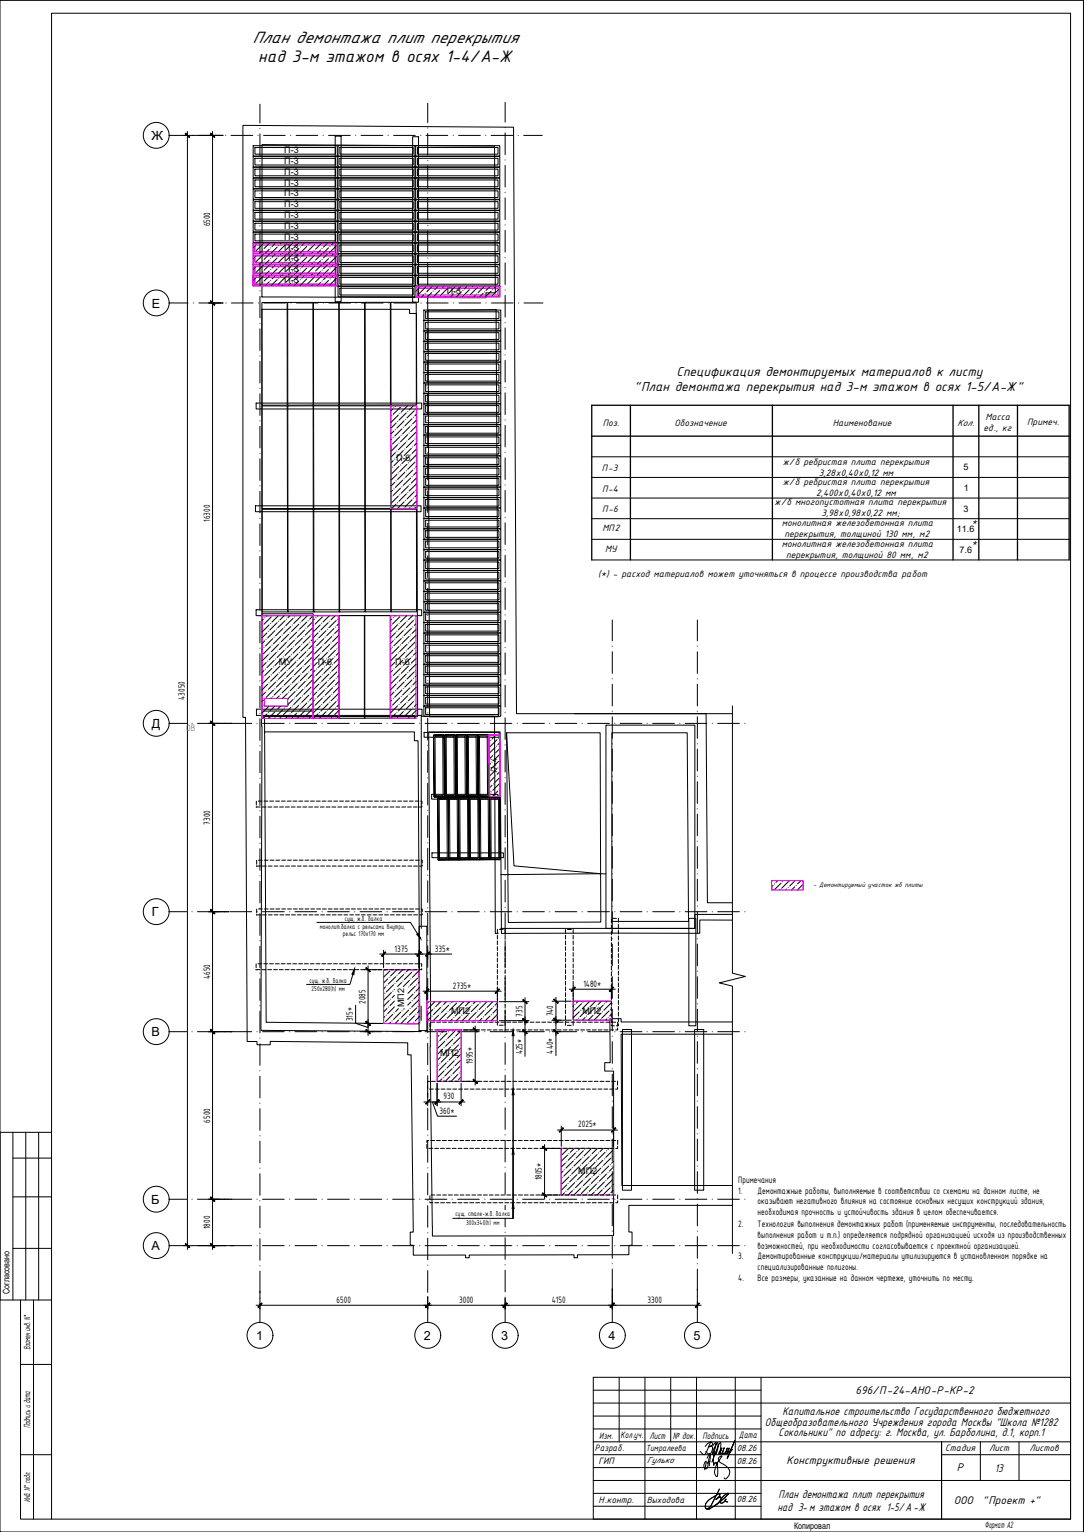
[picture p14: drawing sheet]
<svg xmlns="http://www.w3.org/2000/svg" width="420mm" height="594mm" viewBox="0 0 420 594" stroke-linecap="round" stroke-linejoin="round" font-family="sans-serif">
<defs><g id="words">
<g font-size="7">
<text x="97.8" y="16.7">План демонтажа плит перекрытия</text>
<text x="100.1" y="24.2">над 3-м этажом в осях 1-4/А-Ж</text>
</g>
<g font-size="5.4">
<text x="262.2" y="146">Спецификация демонтируемых материалов к листу</text>
<text x="245.8" y="151.8">&quot;План демонтажа перекрытия над 3-м этажом в осях 1-5/А-Ж&quot;</text>
</g>
<g font-size="4.9">
<text x="58.7" y="54.3">Ж</text>
<text x="58.8" y="119.3">Е</text>
<text x="58.8" y="282.3">Д</text>
<text x="58.8" y="355.3">Г</text>
<text x="58.7" y="401.8">В</text>
<text x="58.6" y="466.8">Б</text>
<text x="58.8" y="484.8">А</text>
<text x="99.3" y="519.6">1</text>
<text x="164.3" y="519.6">2</text>
<text x="194.3" y="519.6">3</text>
<text x="235.8" y="519.6">4</text>
<text x="268.8" y="519.6">5</text>
</g>
<g font-size="4.8">
<text x="303.3" y="548.8">Капитальное строительство Государственного бюджетного</text>
<text x="296.5" y="552.8">Общеобразовательного Учреждения города Москвы &quot;Школа №1282</text>
<text x="301.8" y="556.8">Сокольники&quot; по адресу: г. Москва, ул. Барболина, д.1, корп.1</text>
<text x="385.7" y="570.7">13</text>
<text x="301.8" y="580.9">План демонтажа плит перекрытия</text>
<text x="301.4" y="585.9">над 3-м этажом в осях 1-5/А -Ж</text>
</g>
<g font-size="4.7">
<text x="331.6" y="540.6">696/П-24-АНО-Р-КР-2</text>
<text x="304.8" y="567.7">Конструктивные решения</text>
<text x="370.9" y="570.6">Р</text>
<text x="369.7" y="583.1">ООО</text>
<text x="380.8" y="583.1">&quot;Проект +&quot;</text>
</g>
<text font-size="4" x="192.8" y="299.6" transform="rotate(-90 192.8 299.6)">П-4</text>
<g font-size="3.9">
<text x="81.4" y="87.8" transform="rotate(-90 81.4 87.8)">6500</text>
<text x="233.6" y="165.3">Поз.</text>
<text x="261.5" y="165.3">Обозначение</text>
<text x="322.8" y="165.3">Наименование</text>
<text x="371" y="165.2">Кол.</text>
<text x="381.3" y="167.1">ед., кг</text>
<text x="382" y="163">Масса</text>
<text x="398.2" y="164.9">Примеч.</text>
<text x="233.3" y="182.6">П-3</text>
<text x="303.4" y="180.2">ж/б ребристая плита перекрытия</text>
<text x="317.3" y="184.4">3,28х0,40х0,12 мм</text>
<text x="233.3" y="190.6">П-4</text>
<text x="303.4" y="188.2">ж/б ребристая плита перекрытия</text>
<text x="300.2" y="196">ж/б многопустотная плита перекрытия</text>
<text x="316.3" y="192.4">2,400х0,40х0,12 мм</text>
<text x="81.4" y="202.3" transform="rotate(-90 81.4 202.3)">16300</text>
<text x="233.3" y="198.6">П-6</text>
<text x="318.4" y="200.2">3,98х0,98х0,22 мм;</text>
<text x="376.7" y="203.7">*</text>
<text x="233.5" y="206.1">МП2</text>
<text x="303.1" y="204.1">монолитная железобетонная плита</text>
<text x="304.1" y="208.3">перекрытия, толщиной 130 мм, м2</text>
<text x="234.6" y="214.1">МУ</text>
<text x="303.1" y="212.1">монолитная железобетонная плита</text>
<text x="376.7" y="211.7">*</text>
<text x="304.8" y="216.3">перекрытия, толщиной 80 мм, м2</text>
<text x="231.8" y="223.6">(*) - расход материалов может уточняться в процессе производства работ</text>
<text x="71.7" y="271.4" transform="rotate(-90 71.7 271.4)">43050</text>
<text x="81.4" y="319.8" transform="rotate(-90 81.4 319.8)">7300</text>
<text x="153" y="369">1375</text>
<text x="168.6" y="369">335*</text>
<text x="81.4" y="379.7" transform="rotate(-90 81.4 379.7)">4650</text>
<text x="175.5" y="383.3">2735*</text>
<text x="226.1" y="382.6">1480*</text>
<text x="141.6" y="389.3" transform="rotate(-90 141.6 389.3)">2085</text>
<text x="202.5" y="394.2" transform="rotate(-90 202.5 394.2)">735</text>
<text x="214.5" y="394.1" transform="rotate(-90 214.5 394.1)">740</text>
<text x="136.8" y="396" transform="rotate(-90 136.8 396)">315*</text>
<text x="183.2" y="412.7" transform="rotate(-90 183.2 412.7)">1995*</text>
<text x="202.5" y="408.8" transform="rotate(-90 202.5 408.8)">425*</text>
<text x="214.5" y="408.6" transform="rotate(-90 214.5 408.6)">440*</text>
<text x="170.4" y="431.8">360*</text>
<text x="172" y="426.3">930</text>
<text x="81.4" y="435.3" transform="rotate(-90 81.4 435.3)">6500</text>
<text x="224.1" y="437.2">2025*</text>
<text x="210.1" y="457.7" transform="rotate(-90 210.1 457.7)">1805*</text>
<text x="286.2" y="458.7">Примечания</text>
<text x="286.2" y="462.9">1.</text>
<text x="293.7" y="462.9">Демонтажные работы, выполняемые в соответствии со схемами на данном листе, не</text>
<text x="293.7" y="467">оказывают негативного влияния на состояние основных несущих конструкций здания,</text>
<text x="293.7" y="471.2">необходимая прочность и устойчивость здания в целом обеспечивается.</text>
<text x="81.4" y="476.6" transform="rotate(-90 81.4 476.6)">1800</text>
<text x="286.2" y="475.6">2.</text>
<text x="293.7" y="475.6">Технология выполнения демонтажных работ (применяемые инструменты, последовательность</text>
<text x="293.7" y="480">выполнения работ и т.п.) определяется подрядной организацией исходя из производственных</text>
<text x="293.7" y="484.2">возможностей, при необходимости согласовывается с проектной организацией.</text>
<text x="286.2" y="488.4">3.</text>
<text x="293.7" y="488.4">Демонтированные конструкции/материалы утилизируются в установленном порядке на</text>
<text x="286.2" y="496.7">4.</text>
<text x="293.7" y="492.5">специализированные полигоны.</text>
<text x="293.7" y="496.7">Все размеры, указанные на данном чертеже, уточнить по месту.</text>
<text x="130.5" y="505.1">6500</text>
<text x="178" y="505.1">3000</text>
<text x="213.9" y="505.1">4150</text>
<text x="251" y="505.1">3300</text>
<text x="11.7" y="513.3" transform="rotate(-90 11.7 513.3)">. N°</text>
<text x="11.7" y="523.4" transform="rotate(-90 11.7 523.4)">Взамен инв</text>
<text x="11.7" y="553.7" transform="rotate(-90 11.7 553.7)">Подпись и дата</text>
<text x="232.2" y="557.8">Изм.</text>
<text x="240.5" y="557.5">Колуч.</text>
<text x="245.2" y="557.5">.</text>
<text x="251.7" y="557.8">Лист</text>
<text x="260.8" y="557.8">№ док.</text>
<text x="272.3" y="557.8">Подпись</text>
<text x="286.4" y="557.7">Дата</text>
<text x="230.6" y="562.6">Разраб.</text>
<text x="366.4" y="562.8">Стадия</text>
<text x="383.4" y="562.8">Лист</text>
<text x="399.1" y="562.8">Листов</text>
<text x="232" y="567.8">ГИП</text>
<text x="11.7" y="582.5" transform="rotate(-90 11.7 582.5)">Инв . N° подл .</text>
<text x="232" y="582.8">Н.контр.</text>
<text x="381.7" y="592.5">Формат А2</text>
</g>
<text font-size="3.9" fill="#f26722" x="72.2" y="283.5">ОВ</text>
<g font-size="3.7">
<text x="250.3" y="562.7">Тимралеева</text>
<text x="285.6" y="562.6">08.26</text>
<text x="250.7" y="567.4">Гулько</text>
<text x="285.6" y="567.6">08.26</text>
<text x="250.7" y="582.9">Выходова</text>
<text x="285.6" y="582.6">08.26</text>
</g>
<g font-size="3.5">
<text x="110.2" y="59.4">П-3</text>
<text x="110.2" y="63.6">П-3</text>
<text x="110.2" y="71.9">П-3</text>
<text x="110.2" y="67.7">П-3</text>
<text x="110.2" y="76.1">П-3</text>
<text x="110.2" y="80.4">П-3</text>
<text x="110.2" y="88.7">П-3</text>
<text x="110.2" y="84.6">П-3</text>
<text x="110.2" y="92.9">П-3</text>
<text x="110.2" y="101.4">П-3</text>
<text x="110.2" y="97.2">П-3</text>
<text x="110.2" y="105.6">П-3</text>
<text x="110.2" y="109.7">П-3</text>
<text x="173.2" y="113.9">П-3</text>
<text x="153.5" y="178.8">П-6</text>
<text x="373.4" y="182.4">5</text>
<text x="373.5" y="190.4">1</text>
<text x="373.4" y="198.4">3</text>
<text x="370.9" y="206.4">11.6</text>
<text x="371.9" y="214.4">7.6</text>
<text x="108.1" y="258">МУ</text>
<text x="123.2" y="258">П-6</text>
<text x="153.2" y="258">П-6</text>
<text x="156.7" y="390.5" transform="rotate(-90 156.7 390.5)">МП2</text>
<text x="174.8" y="393.1">МП2</text>
<text x="225.7" y="393.1">МП2</text>
<text x="170.6" y="409.5">МП2</text>
<text x="224.1" y="455.4">МП2</text>
<text x="3.7" y="501.9" transform="rotate(-90 3.7 501.9)">Согласовано</text>
<text x="307.8" y="592.9">Копировал</text>
</g>
<g font-size="2.9">
<text x="133.7" y="357">сущ. ж.б. балка</text>
<text x="124" y="360.3">монолит.балка с рельсами внутри,</text>
<text x="132.9" y="363.1">рельс 170х170 мм</text>
<text x="120" y="381">сущ. ж.б. балка</text>
<text x="120.8" y="384.4">250х280(h) мм</text>
<text x="176.6" y="471.7">сущ. стале-ж.б. балка</text>
<text x="180.6" y="475.1">300х340(h) мм</text>
</g>
<text font-size="2.7" x="315.1" y="344.1">- Демонтируемый участок жб плиты</text>
</g></defs>
<g fill="none" stroke="#f0f" stroke-width=".51">
<path d="M98.1 98.5h32.6v4h-32.6zM98.1 94.3h32.6v4h-32.6zM98.8 99.2h31.2v2.6h-31.2zM98.8 95h31.2v2.6h-31.2zM98.1 106.9h32.6v4h-32.6zM98.1 102.7h32.6v4h-32.6zM98.1 106.9v4M98.8 107.6h31.2v2.6h-31.2zM98.8 103.4h31.2v2.6h-31.2zM161.1 111.1h32.6v4h-32.6zM161.8 111.8h31.2v2.6h-31.2zM151.6 157.4l9.8-.1v39.8l-9.8 .1z"/>
<path d="M121.4 238.7h9.8v39.8h-9.7zM101.6 278.6v-39.9h19.8v39.8l-19.8 .1M102.5 270.8h9v3h-9zM151.4 278.5v-39.8h9.8v39.8h-9.8M189.6 284.9h4l.2 24h-4.1l-.1-24h4l.2 24h-4.1zM299 341.5h12.3v3.6h-12.1zM148.7 376h13.7l.1 20.9h-13.8zM165.4 388.4h27.4v7.4h-27.4zM169.4 399.4h9.3v19.9h-9.3zM222.2 388.3h14.8v7.3h-14.8zM217.6 445.3h20.2v18.1h-20.2z"/>
</g>
<g fill="none" stroke="#000" stroke-width=".39">
<path d="M98.1 56.5h32.6v4h-32.6zM98.8 57.2h31.2v2.6h-31.2zM131 56.5h29.8v4h-29.8zM131.7 57.2h28.4v2.6h-28.4zM161.1 56.5h32.6v4h-32.6zM161.8 57.2h31.2v2.6h-31.2zM98.1 77.5h32.6v4h-32.6zM98.1 73.3h32.6v4h-32.6zM98.1 69.1h32.6v4h-32.6zM98.1 64.9h32.6v4h-32.6zM98.1 60.7h32.6v4h-32.6zM98.8 78.2h31.2v2.6h-31.2z"/>
<path d="M98.8 74h31.2v2.6h-31.2zM98.8 69.8h31.2v2.6h-31.2zM98.8 65.6h31.2v2.6h-31.2zM98.8 61.4h31.2v2.6h-31.2zM131 77.5h29.8v4h-29.8zM131 73.3h29.8v4h-29.8zM131 69.1h29.8v4h-29.8zM131 64.9h29.8v4h-29.8zM131 60.7h29.8v4h-29.8zM131.7 78.2h28.4v2.6h-28.4zM131.7 74h28.4v2.6h-28.4zM131.7 69.8h28.4v2.6h-28.4z"/>
<path d="M131.7 65.6h28.4v2.6h-28.4zM131.7 61.4h28.4v2.6h-28.4zM161.1 77.5h32.6v4h-32.6zM161.1 73.3h32.6v4h-32.6zM161.1 69.1h32.6v4h-32.6zM161.1 64.9h32.6v4h-32.6zM161.1 60.7h32.6v4h-32.6zM161.8 78.2h31.2v2.6h-31.2zM161.8 74h31.2v2.6h-31.2zM161.8 69.8h31.2v2.6h-31.2zM161.8 65.6h31.2v2.6h-31.2zM161.8 61.4h31.2v2.6h-31.2z"/>
<path d="M98.1 90.1h32.6v4h-32.6zM98.1 85.9h32.6v4h-32.6zM98.1 81.7h32.6v4h-32.6zM98.8 90.8h31.2v2.6h-31.2zM98.8 86.6h31.2v2.6h-31.2zM98.8 82.4h31.2v2.6h-31.2zM131 98.5h29.8v4h-29.8zM131 94.3h29.8v4h-29.8zM131 90.1h29.8v4h-29.8zM131 85.9h29.8v4h-29.8zM131 81.7h29.8v4h-29.8zM131.7 99.2h28.4v2.6h-28.4z"/>
<path d="M131.7 95h28.4v2.6h-28.4zM131.7 90.8h28.4v2.6h-28.4zM131.7 86.6h28.4v2.6h-28.4zM131.7 82.4h28.4v2.6h-28.4zM161.1 98.5h32.6v4h-32.6zM161.1 94.3h32.6v4h-32.6zM161.1 90.1h32.6v4h-32.6zM161.1 85.9h32.6v4h-32.6zM161.1 81.7h32.6v4h-32.6zM161.8 99.2h31.2v2.6h-31.2zM161.8 95h31.2v2.6h-31.2zM161.8 90.8h31.2v2.6h-31.2z"/>
<path d="M161.8 86.6h31.2v2.6h-31.2zM161.8 82.4h31.2v2.6h-31.2zM101.5 117.3h9.8v39.8h-9.7zM111.5 117.3h9.8l.1 39.8h-9.9zM121.5 117.3h9.8l.1 39.8h-9.9zM131 111.1h29.8v4h-29.8zM131 106.9h29.8v4h-29.8zM131 102.7h29.8v4h-29.8zM131.5 117.3h9.8l.1 39.8h-9.8zM131.7 111.8h28.4v2.6h-28.4zM131.7 107.6h28.4v2.6h-28.4zM131.7 103.4h28.4v2.6h-28.4z"/>
<path d="M141.5 117.2h9.8v39.8l-9.7 .1zM151.5 117.2h9.8l.1 39.8h-9.8zM161.1 106.9h32.6v4h-32.6zM161.1 102.7h32.6v4h-32.6zM161.8 107.6h31.2v2.6h-31.2zM161.8 103.4h31.2v2.6h-31.2zM164.3 124.3h29.8v4h-29.8zM164.3 128.3h29.8v4h-29.8zM164.3 132.3h29.8v4.1h-29.8zM164.3 136.4h29.8v4h-29.8zM164.3 120.2h29.8v4h-29.8zM165 125h28.4v2.6h-28.4z"/>
<path d="M165 129h28.4v2.6h-28.4zM165 133.1h28.4v2.6h-28.4zM165 137.1h28.4v2.6h-28.4zM165 120.9h28.4v2.6h-28.4zM101.6 157.4h9.7l.1 39.8h-9.8zM111.5 157.4h9.9v39.8h-9.8zM121.5 157.4h9.9v39.8h-9.8zM131.6 157.4h9.8v39.8h-9.8zM141.6 157.4h9.7l.1 39.8h-9.8zM164.3 140.4h29.8v4.1h-29.8zM164.3 144.5h29.8v4h-29.8zM164.3 148.5h29.8v4h-29.8z"/>
<path d="M164.3 152.5h29.8v4.1h-29.8zM164.3 156.6h29.8v4h-29.8zM165 141.2h28.4v2.5h-28.4zM165 145.2h28.4v2.6h-28.4zM165 149.2h28.4v2.6h-28.4zM165 153.3h28.4v2.5h-28.4zM165 157.3h28.4v2.6h-28.4zM164.3 160.6h29.8v4h-29.8zM164.3 164.7h29.8v4h-29.8zM164.3 168.7h29.8v4h-29.8zM164.3 172.8h29.8v4h-29.8zM164.3 176.8h29.8v4h-29.8z"/>
<path d="M165 161.3h28.4v2.6h-28.4zM165 165.4h28.4v2.6h-28.4zM165 169.4h28.4v2.6h-28.4zM165 173.5h28.4v2.6h-28.4zM165 177.5h28.4v2.6h-28.4zM101.6 197.5h9.8l.1 39.8h-9.9zM111.6 197.5h9.8l.1 39.8h-9.9zM121.6 197.5h9.8v39.8h-9.7zM131.6 197.5h9.8l.1 39.8h-9.8zM141.6 197.5h9.8l.1 39.8h-9.9zM151.6 197.5h9.8l.1 39.8h-9.9zM164.3 180.8h29.8v4h-29.8z"/>
<path d="M164.3 184.9h29.8v4h-29.8zM164.3 188.9h29.8v4h-29.8zM164.3 193h29.8v3.9h-29.8zM164.3 197h29.8v4h-29.8zM165 181.5h28.4v2.6h-28.4zM165 185.6h28.4v2.6h-28.4zM165 189.6h28.4v2.6h-28.4zM165 193.6h28.4v2.7h-28.4zM165 197.7h28.4v2.6h-28.4zM164.3 201.1h29.8v3.9h-29.8zM164.3 205.1h29.8v4h-29.8zM164.3 209.1h29.8v4h-29.8z"/>
<path d="M164.3 213.2h29.8v3.9h-29.8zM164.3 217.2h29.8v4h-29.8zM165 201.7h28.4v2.7h-28.4zM165 205.8h28.4v2.6h-28.4zM165 209.8h28.4v2.6h-28.4zM165 213.9h28.4v2.6h-28.4zM165 217.9h28.4v2.6h-28.4zM164.3 221.2h29.8v4h-29.8zM164.3 225.3h29.8v4h-29.8zM164.3 229.3h29.8v4h-29.8zM164.3 233.4h29.8v4h-29.8zM164.3 237.4h29.8v4h-29.8z"/>
<path d="M165 221.9h28.4v2.7h-28.4zM165 226h28.4v2.6h-28.4zM165 230h28.4v2.6h-28.4zM165 234.1h28.4v2.6h-28.4zM165 238.1h28.4v2.6h-28.4zM164.3 241.4h29.8v4.1h-29.8zM164.3 245.5h29.8v4h-29.8zM164.3 249.5h29.8v4h-29.8zM164.3 253.5h29.8v4.1h-29.8zM164.3 257.6h29.8v4h-29.8zM165 242.2h28.4v2.5h-28.4zM165 246.2h28.4v2.6h-28.4z"/>
<path d="M165 250.2h28.4v2.6h-28.4zM165 254.3h28.4v2.6h-28.4zM165 258.3h28.4v2.6h-28.4zM164.3 261.6h29.8v4.1h-29.8zM164.3 265.7h29.8v4h-29.8zM164.3 269.7h29.8v4h-29.8zM164.3 273.8h29.8v4h-29.8zM165 262.4h28.4v2.5h-28.4zM165 266.4h28.4v2.6h-28.4zM165 270.4h28.4v2.6h-28.4zM165 274.5h28.4v2.6h-28.4zM168.1 285h4l.2 24h-4l-.2-24h4l.2 24h-4z"/>
<path d="M172.4 285h4l.2 24h-4l-.2-24h4l.2 24h-4zM172.9 285.5h3l.2 23h-3zM176.7 285h4l.1 24h-3.9l-.2-24h4l.1 24h-3.9zM177.2 285.5h3l.1 23h-3zM181 285h4l.2 24h-4.1l-.1-24h4l.2 24h-4.1zM181.5 285.5h3l.2 23h-3zM185.3 285l4-.1 .1 24-3.9 .1-.2-24 4-.1 .1 24-3.9 .1zM185.8 285.5l3-.1 .2 23-3 .1zM99.4 312.9h1.5M99.4 310.7v1.5M100.1 310.7h1.5M101.6 312.9h1.5"/>
<path d="M102.3 310.7h1.5M103.9 312.9h1.5M104.6 310.7h1.5M106.1 312.9h1.6M106.8 310.7h1.5M108.4 312.9h1.5M109.1 310.7h1.5M110.6 312.9h1.5M111.3 310.7h1.6M112.9 312.9h1.5M113.6 310.7h1.5M115.1 312.9h1.5"/>
<path d="M115.9 310.7h1.4M117.4 312.9h1.5M118.1 310.7h1.5M119.6 312.9h1.6M120.4 310.7h1.5M121.9 312.9h1.5M122.6 310.7h1.5M124.2 312.9h1.4M124.9 310.7h1.5M126.4 312.9h1.5M127.1 310.7h1.5M128.7 312.9h1.5"/>
<path d="M129.4 310.7h1.5M130.9 312.9h1.5M131.6 310.7h1.5M133.2 312.9h1.5M133.9 310.7h1.5M135.4 312.9h1.5M136.1 310.7h1.5M137.7 312.9h1.5M138.4 310.7h1.5M139.9 312.9h1.5M140.6 310.7h1.6M142.2 312.9h1.5"/>
<path d="M142.9 310.7h1.5M144.4 312.9h1.5M145.2 310.7h1.4M146.7 312.9h1.5M147.4 310.7h1.5M148.9 312.9h1.6M149.6 310.7h1.6M151.2 312.9h1.5M151.9 310.7h1.5M153.5 312.9h1.4M154.2 310.7h1.5M155.7 312.9h1.5"/>
<path d="M156.4 310.7h1.5M157.9 312.9h1.6M158.7 310.7h1.4M160.2 312.9h1.5M160.9 310.7h1.5M163.2 310.7h.3v1.1M163.5 312.5v.4h-1M169.7 309.5l4-.1 .2 24-4.1 .1-.1-24 4-.1 .2 24-4.1 .1zM170.2 310l3-.1 .2 23.1h-3.1zM173.7 309.4h4l.1 24h-3.9l-.2-24h4l.1 24h-3.9zM174.2 309.9h3l.1 23h-2.9zM177.7 309.4h4l.2 24h-4.1l-.1-24h4l.2 24h-4.1z"/>
<path d="M178.2 309.9h3l.2 23h-3zM181.7 309.4h4l.1 24h-3.9l-.2-24h4l.1 24h-3.9zM182.2 309.9h3l.1 23h-2.9zM185.7 309.4l4-.1 .2 24-4.1 .1-.1-24 4-.1 .2 24-4.1 .1zM186.2 309.9h3l.2 23h-3zM189.7 309.3h4l.1 24h-3.9l-.2-24h4l.1 24h-3.9zM190.2 309.9h3.1v22.9h-2.9zM99.5 335.8h1.5M99.5 333.6v1.5M100.2 333.6h1.5M101.7 335.8h1.6M102.4 333.6h1.5"/>
<path d="M104 335.8h1.5M104.7 333.6h1.5M106.3 335.8h1.4M106.9 333.6h1.6M108.5 335.8h1.5M109.2 333.6h1.5M110.7 335.8h1.6M111.5 333.6h1.4M113 335.8h1.5M113.7 333.6h1.5M115.3 335.8h1.5M116 333.6h1.5"/>
<path d="M117.5 335.8h1.5M118.2 333.6h1.5M119.8 335.8h1.5M120.5 333.6h1.5M122 335.8h1.5M122.7 333.6h1.5M124.3 335.8h1.5M125 333.6h1.5M126.5 335.8h1.5M127.3 333.6h1.4M128.8 335.8h1.5M129.5 333.6h1.5"/>
<path d="M131 335.8h1.5M131.7 333.6h1.5M133.3 335.8h1.5M134 333.6h1.5M135.6 335.8h1.4M136.2 333.6h1.6M137.8 335.8h1.5M138.5 333.6h1.5M140 335.8h1.6M140.8 333.6h1.4M142.3 335.8h1.5M143 333.6h1.5"/>
<path d="M144.6 335.8h1.4M145.2 333.6h1.6M146.8 335.8h1.5M147.5 333.6h1.5M149.1 335.8h1.5M149.8 333.6h1.5M151.3 335.8h1.5M152 333.6h1.5M153.6 335.8h1.5M154.3 333.6h1.5M155.8 335.8h1.5M156.5 333.6h1.5"/>
<path d="M158.1 335.8h1.5M158.8 333.6h1.5M160.3 335.8h1.5M161 333.6h1.5M163.3 333.6h.4v1.1M163.7 335.4v.4h-1.1M99.5 352.5v1.5M99.5 354.8h1.5M100.2 352.5h1.5M101.7 354.8h1.6M102.4 352.5h1.5M104 354.8h1.5"/>
<path d="M104.7 352.5h1.5M106.3 354.8h1.4M106.9 352.5h1.6M108.5 354.8h1.5M109.2 352.5h1.5M110.7 354.8h1.6M111.5 352.5h1.4M113 354.8h1.5M113.7 352.5h1.5M115.3 354.8h1.5M116 352.5h1.5M117.5 354.8h1.5"/>
<path d="M118.2 352.5h1.5M119.8 354.8h1.5M120.5 352.5h1.5M122 354.8h1.5M122.7 352.5h1.5M124.3 354.8h1.5M125 352.5h1.5M126.5 354.8h1.5M127.3 352.5h1.4M128.8 354.8h1.5M129.5 352.5h1.5M131 354.8h1.5"/>
<path d="M131.7 352.5h1.5M133.3 354.8h1.5M134 352.5h1.5M135.6 354.8h1.4M136.2 352.5h1.6M137.8 354.8h1.5M138.5 352.5h1.5M140 354.8h1.6M140.8 352.5h1.4M142.3 354.8h1.5M143 352.5h1.5M144.6 354.8h1.4"/>
<path d="M145.2 352.5h1.6M146.8 354.8h1.5M147.5 352.5h1.5M149.1 354.8h1.5M149.8 352.5h1.5M151.3 354.8h1.5M152 352.5h1.5M153.6 354.8h1.5M154.3 352.5h1.5M155.8 354.8h1.5M156.5 352.5h1.5M158.1 354.8h1.5"/>
<path d="M158.8 352.5h1.5M160.3 354.8h1.5M161 352.5h1.5M163.3 352.5h.4v1.1M163.7 354.3v.5h-1.1M237 356.5v1.4M237 358.7v1.5M237.4 356.1h1.5M239.7 356.1v1.5M239.7 358.4v1.5M99.3 376h1.5M99.3 373.8v1.5"/>
<path d="M100 373.7h1.5M101.5 376h1.5M102.2 373.7h1.5M103.8 376h1.5M104.5 373.7h1.5M106 376h1.5M106.7 373.7h1.5M108.3 376h1.5M109 373.7h1.5M110.5 376h1.6M111.3 373.7h1.4M112.8 376h1.5"/>
<path d="M113.5 373.7h1.5M115 376h1.5M115.7 373.7h1.6M117.3 376h1.5M118 373.7h1.5M119.5 376h1.5M120.3 373.7h1.5M121.8 376h1.5M122.5 373.7h1.5M124 376h1.6M124.8 373.7h1.5M126.3 376h1.5"/>
<path d="M127 373.7h1.5M128.6 376h1.4M129.3 373.7h1.5M130.8 376h1.5M131.5 373.7h1.5M133.1 376h1.5M133.8 373.7h1.5M135.3 376h1.5M136 373.7h1.5M137.6 376h1.5M138.3 373.7h1.5M139.8 376h1.6"/>
<path d="M140.5 373.7h1.5M142.1 376h1.5M142.8 373.7h1.5M144.4 376h1.4M145 373.7h1.6M146.6 376h1.5M147.3 373.7h1.5M148.8 376h1.5M149.6 373.7h1.4M151.1 376h1.5M151.8 373.7h1.5M153.3 376h1.6"/>
<path d="M154.1 373.7h1.5M155.6 376h1.5M156.3 373.7h1.5M157.9 376h1.4M158.6 373.7h1.5M160.1 376h1.5M160.8 373.7h1.5M163.1 373.7h.3v1.1M163.4 375.6v.4h-1.1M192.8 362.6v1.5M192.8 364.8v1.5M192.8 367.1v1.5"/>
<path d="M192.8 369.3v1.5M192.8 371.5v1.5M192.8 373.8v1.5M192.8 376v1.5M192.8 378.2v1.5M192.8 360.4v1.5M193.5 360.4h1.5M195.8 360.4v1.5M195.8 362.6v1.5M195.8 364.9v1.5M195.8 367.1v1.5M195.8 369.3v1.5"/>
<path d="M195.8 371.6v1.5M195.8 373.8v1.5M195.8 376v1.5M195.8 378.3v1.4M219.2 360.4v1.5M219.2 362.6v1.5M219.2 364.9v1.5M219.2 367.1v1.5M219.2 369.3v1.5M219.2 371.6v1.5M219.2 373.8v1.5M219.2 376v1.5"/>
<path d="M219.2 378.3v1.4M220 360.4h1.4M222.2 360.4v1.5M222.2 362.7v1.5M222.2 364.9v1.5M222.2 367.1v1.5M222.2 369.4v1.5M222.2 371.6v1.5M222.2 373.8v1.5M222.2 376.1v1.4M222.2 378.3v1.5M237 361v1.5"/>
<path d="M237 363.3v1.5M237 365.5v1.5M237 367.8v1.5M237 370.1v1.5M237 372.4v1.5M237 374.6v1.5M237 376.9v1.5M237 379.2v1.5M239.7 360.7v1.5M239.7 362.9v1.6M239.7 365.2v1.5M239.7 367.5v1.5"/>
<path d="M239.7 369.8v1.5M239.7 372v1.6M239.7 374.3v1.5M239.7 376.6v1.5M239.7 378.9v1.5M166.6 399v.4h1.2M166.6 396.7v1.5M167 396.4h1.5M168.5 399.4h1.6M169.3 396.4h1.5M170.8 399.4h1.5M171.6 396.4h1.5"/>
<path d="M173.1 399.4h1.4M173.8 396.4h1.5M175.3 399.4h1.5M176.1 396.4h1.5M177.6 399.4h1.5M178.4 396.4h1.4M179.8 399.4h1.6M180.6 396.4h1.5M182.1 399.4h1.5M182.9 396.4h1.5M184.4 399.4h1.5M185.1 396.4h1.5"/>
<path d="M186.6 399.4h1.5M187.4 396.4h1.5M188.9 399.4h1.5M189.7 396.4h1.4M191.1 399.4h1.6M191.9 396.4h1.5M192.8 380.5v1.4M192.8 382.7v1.5M192.8 385v1.4M192.8 387.2v1.4M192.8 389.4v1.5M192.8 391.6v1.5"/>
<path d="M192.8 393.8v1.6M192.8 396.1v1.5M193.4 399.4h1.5M193.5 397.6h1.5M194.2 396.4h1.5M195.7 399.4h1.5M195.8 396.1l-.1 1.5M195.8 380.5v1.5M195.8 382.7v1.5M195.8 385v1.4M195.8 387.2v1.5M195.8 389.4v1.5"/>
<path d="M195.8 391.6v1.5M195.8 393.9v1.5M196.4 396.4h1.6M197.9 399.4h1.5M198.7 396.4h1.5M200.2 399.4h1.5M201 396.4h1.5M202.4 399.4h1.6M203.2 396.4h1.5M204.7 399.4h1.5M205.5 396.4h1.5M207 399.4h1.5"/>
<path d="M207.7 396.4h1.6M209.2 399.4h1.5M210 396.4h1.5M211.5 399.4h1.5M212.3 396.4h1.5M213.7 399.4h1.6M214.5 396.4h1.5M216 399.4h1.5M216.8 396.4h1.5M218.3 399.4h1.5M219 396.4h1.6M219.2 380.5v1.5"/>
<path d="M219.2 382.7v1.5M219.2 385v1.4M219.2 387.2v1.5M219.2 389.4v1.5M219.2 391.6v1.5M219.2 393.9v1.5M219.2 396.1v1.5M219.9 397.6h1.5M220.6 399.4h1.4M221.3 396.4h1.5M222.2 380.5v1.5M222.2 382.7v1.5"/>
<path d="M222.2 385v1.5M222.2 387.2v1.5M222.2 389.4v1.5M222.2 391.7v1.5M222.2 393.9v1.5M222.2 396.1v1.5M222.8 399.4h1.5M223.6 396.4h1.5M225 399.4h1.6M225.8 396.4h1.5M227.3 399.4h1.5M228.1 396.4h1.5"/>
<path d="M229.6 399.4h1.5M230.3 396.4h1.6M231.9 399.4h1.4M232.6 396.4h1.5M234.1 399.4h1.5M234.9 396.4h1.5M236.3 399.4h1.6M237 397.4v.4h1.1M237 381.5v1.5M237 383.7v1.5M237 386v1.5M237 388.3v1.5"/>
<path d="M237 390.5v1.6M237 392.8v1.5M237 395.1v1.5M237.2 396.4h1.4M239.4 398.6v.8h-.8M239.4 396.4v1.5M239.7 397.1v.7h-.8M239.7 381.1v1.5M239.7 383.4v1.5M239.7 385.7v1.5M239.7 388v1.5M239.7 390.2v1.5"/>
<path d="M239.7 392.5v1.5M239.7 394.8v1.5M166.5 419.3h-.8v.7M167.2 419.3h1.5M169.5 419.3h1.5M171.7 419.3h1.5M174 419.3h1.5M176.2 419.3h1.6M178.5 419.3h1.5M180.8 419.3h1.4M183 419.3h1.5M185.3 419.3h1.5"/>
<path d="M187.5 419.3h1.5M189.8 419.3h1.5M192 419.3h1.5M194.3 419.3h1.5M196.5 419.3h1.5M198.8 419.3h1.5M201 419.3h1.5M203.3 419.3h1.5M205.5 419.3h1.6M207.8 419.3h1.5M210.1 419.3h1.4M212.3 419.3h1.5"/>
<path d="M214.5 419.3h1.6M216.8 419.3h1.5M219.1 419.3h1.5M221.3 419.3h1.5M223.6 419.3h1.5M225.8 419.3h1.5M228.1 419.3h1.5M230.3 419.3h1.5M232.6 419.3h1.5M234.8 419.3h1.5M237.1 419.3h1.5M239.4 419.3v1.5"/>
<path d="M165.7 420.8v1.5M166.5 422.3h1.5M168.7 422.3h1.5M171 422.3h1.5M173.2 422.3h1.6M175.5 422.3h1.5M177.8 422.3h1.4M180 422.3h1.5M182.2 422.3h1.6M184.5 422.3h1.5M186.8 422.3h1.5M189 422.3h1.5"/>
<path d="M191.3 422.3h1.5M193.5 422.3h1.5M195.8 422.3h1.5M198 422.3h1.5M200.3 422.3h1.5M202.5 422.3h1.5M204.8 422.3h1.5M207.1 422.3h1.4M209.3 422.3h1.5M211.5 422.3h1.6M213.8 422.3h1.5M216.1 422.3h1.5"/>
<path d="M218.3 422.3h1.5M220.6 422.3h1.5M222.8 422.3h1.5M225.1 422.3h1.5M227.3 422.3h1.5M229.6 422.3h1.5M231.8 422.3h1.5M234.1 422.3h1.5M236.3 422.3h1.5M239.4 421.6v.7h-.8M165.4 443.8v1.5M166.2 442.3h-.8v.7"/>
<path d="M166.2 445.3h1.5M166.9 442.3h1.5M168.5 445.3h1.5M169.2 442.3h1.5M170.7 445.3h1.6M171.4 442.3h1.6M173 445.3h1.5M173.7 442.3h1.5M175.3 445.3h1.5M176 442.3h1.5M177.5 445.3h1.5M178.3 442.3h1.4"/>
<path d="M179.8 445.3h1.5M180.5 442.3h1.5M182.1 445.3h1.5M182.8 442.3h1.5M184.3 445.3h1.5M185 442.3h1.6M186.6 445.3h1.5M187.3 442.3h1.5M188.8 445.3h1.6M189.6 442.3h1.5M191.1 445.3h1.5M191.9 442.3h1.4"/>
<path d="M193.4 445.3h1.5M194.1 442.3h1.5M195.7 445.3h1.4M196.4 442.3h1.5M197.9 445.3h1.5M198.6 442.3h1.6M200.2 445.3h1.5M200.9 442.3h1.5M202.4 445.3h1.6M203.2 442.3h1.5M204.7 445.3h1.5M205.4 442.3h1.5"/>
<path d="M207 445.3h1.5M207.7 442.3h1.5M209.3 445.3h1.4M210 442.3h1.5M211.5 445.3h1.5M212.2 442.3h1.5M213.8 445.3h1.5M214.5 442.3h1.5M216 445.3h1.6M216.7 442.3h1.6M218.3 445.3h1.5M219 442.3h1.5"/>
<path d="M220.6 445.3h1.5M221.3 442.3h1.5M222.8 445.3h1.5M223.6 442.3h1.4M225.1 445.3h1.5M225.8 442.3h1.5M227.3 445.3h1.6M228.1 442.3h1.5M229.6 445.3l1.5 .1M230.3 442.3h1.6M231.9 445.4h1.5M232.6 442.3h1.5"/>
<path d="M234.1 445.4h1.6M234.9 442.3h1.5M236.4 445.4h1.5M237.1 442.3h1.5M239.4 444.6v.8h-.7M239.4 442.3v1.5M166.6 466v.4h1.2M166.6 463.7v1.6M167 463.4h1.5M168.5 466.4h1.6M169.3 463.4h1.5M170.8 466.4h1.5"/>
<path d="M171.6 463.4h1.5M173.1 466.4h1.4M173.8 463.4h1.5M175.3 466.4h1.5M176.1 463.4h1.5M177.6 466.4h1.5M178.4 463.4h1.4M179.8 466.4h1.6M180.6 463.4h1.5M182.1 466.4h1.5M182.9 463.4h1.5M184.4 466.4h1.5"/>
<path d="M185.1 463.4h1.5M186.6 466.4h1.5M187.4 463.4h1.5M188.9 466.4h1.5M189.7 463.4h1.4M191.1 466.4h1.6M191.9 463.4h1.5M193.4 466.4h1.5M194.2 463.4h1.5M195.7 466.4h1.5M196.4 463.4h1.6M197.9 466.4h1.5"/>
<path d="M198.7 463.4h1.5M200.2 466.4h1.5M201 463.4h1.5M202.4 466.4h1.6M203.2 463.4h1.5M204.7 466.4h1.5M205.5 463.4h1.5M207 466.4h1.5M207.7 463.4h1.6M209.2 466.4h1.5M210 463.4h1.5M211.5 466.4h1.5"/>
<path d="M212.3 463.4h1.5M213.7 466.4h1.6M214.5 463.4h1.5M216 466.4h1.5M216.8 463.4h1.5M218.3 466.4h1.5M219 463.4h1.6M220.6 466.4h1.4M221.3 463.4h1.5M222.8 466.4h1.5M223.6 463.4h1.5M225 466.4h1.6"/>
<path d="M225.8 463.4h1.5M227.3 466.4h1.5M228.1 463.4h1.5M229.6 466.4h1.5M230.3 463.4h1.6M231.9 466.4h1.4M232.6 463.4h1.5M234.1 466.4h1.5M234.9 463.4h1.5M236.3 466.4h1.6M237.2 463.4h1.4M239.4 465.6v.8h-.8"/>
<path d="M239.4 463.4v1.5"/>
</g>
<g fill="none" stroke="#000" stroke-width=".39">
<path d="M101.6 56.1l90.1 .6 .3 56.9h-3.7v1.9l-86.8-.3zM129.9 52.8h2.3v64.2h-2.3zM159.9 53h2.3v64.2h-2.3zM101.5 119.9l-.1 157.9h60.5l-.5-156.2h-2.7v-1.7h-57.2M165.9 120.2l26.4-.1 .9 157.9h-26.7zM99.3 156.3h64.1v2.3h-64.1zM99 196.1h64.2v2.3h-64.2zM99.3 236.4h64.1v2.3h-64.1zM99.4 275h64.2v2.4h-64.2zM102.5 277.8l.7 118.6 59.4 .6-.5-109.8h-1.5v-3.4h-58M222.7 276.7h61.2M164.4 284h29.1v1.9h-29.1z"/>
<path d="M168.6 285.6l3-.1 .1 23h-3zM196.3 284.2l.7 73.5 35.9-.1-.1-18.8-38.7 .3M196.3 284.2l2.9 51.6 35.7 3.1M196.3 284.2h36.3l.2 54.6M234.9 281.2h34.4v78.8h-34.4zM237.2 284.2h29.2l.5 73.1h-29.7zM167.3 308h25.7v1.9h-25.7zM167.4 330.7h27.7v1.9h-27.7zM162.4 359.2h3v40.4h-3zM267 356.1h2.7v41.7h-2.7zM283.9 356.8h-12.7v5.1l-76.8 .1-.6-78.2h-27.6l.7 110.2-.2 11.9 .9 73.4 70.2-.2v-63.8h-3.4v-3.2h2.1l-.1-17.1h4.3v1.3h43.2M283.9 354.6h-14.6v5.4h-75.2"/>
<path d="M283.9 350.1h-9.7l-.5-73.4h-73.5l-1.1-227.4-105-.7v229.6h1.1l.6 125.7h3.8v1.2h5.1v-1.3l53.3 .6v4.6h1.3l.9 68.8h-1.2v5.1h1.2v3.8h20.3v1h1.4v-1l40.6-.1v1.1h1.3v-1.1h20v-3.7h1.2v-5.2h-1.2v-10.3h40.1M163.3 360v-82.2h28.4l.3 84.2h1.1M241.3 399.2h3.5v62.3h-3.5zM269.2 399.2h3.6v62.3h-3.6zM283.9 401h-43.2l.3 58.7h42.9"/>
</g>
<!-- layer: 0 -->
<path d="M121.4 238.7h9.8v39.8h-9.8zM101.6 275.7h19.8v-37.7h-19.8l-.2 43.7M131.4 278.5v-39.8h9.8v39.8h-9.8M141.4 278.5v-39.8h9.9v39.8h-9.9M101.6 281.7l-.5 117.9 62.2 .4" fill="none" stroke="#000" stroke-width=".39"/>
<!-- layer: A-HATCH-WALL -->
<g fill="none" stroke="#000" stroke-width=".39">
<path d="M99 95.3l-.9 .9M99 99.5l-.9 .8M101.3 97.5l-.8 .8M102.1 94.4l-2.8 2.8M102.1 98.6l-2.8 2.8M104.4 96.7l-1.7 1.6M104.5 94.3l-2.1 2.1M104.5 98.5l-2.1 2.1M106.7 94.3l-1.2 1.3M106.7 98.5l-1.2 1.3M107.4 95.8l-2.5 2.5M109 94.3l-.5 .4"/>
<path d="M109 98.5l-.5 .4M109.7 98.1l-.3 .2M110.5 95l-2.8 2.8M110.5 99.2l-2.8 2.8M112.8 97.2l-1.1 1.1M113.5 94.3l-2.7 2.7M113.5 98.5l-2.7 2.6M115.7 94.3l-1.8 1.8M115.7 98.5l-1.8 1.8M115.9 96.4l-2 1.9M117.9 94.3l-.9 1M117.9 98.5l-.9 1"/>
<path d="M118.9 95.6l-2.7 2.7M118.9 99.8l-2.7 2.7M120.2 94.3l-.1 .1M120.2 98.5l-.1 .1M121.2 97.8l-.5 .5M122 94.7l-2.8 2.8M122 98.9l-2.8 2.8M124.2 97l-1.3 1.3M124.7 94.3l-2.4 2.4M124.7 98.5l-2.4 2.4M126.9 94.3l-1.5 1.5M126.9 98.5l-1.5 1.5"/>
<path d="M127.3 96.1l-2.1 2.2M129.2 94.3l-.7 .7M129.2 98.5l-.7 .7M130.4 95.3l-2.8 2.8M130.4 99.5l-2.8 2.7M99 103.6l-.9 .9M99 107.9l-.9 .9M101.3 101.7l-.8 .8M101.3 105.9l-.8 .8M101.3 110.1l-.8 .8M102.1 102.8l-2.8 2.8M102.1 107l-2.8 2.8"/>
<path d="M104.4 100.9l-1.7 1.6M104.4 105.1l-1.7 1.6M104.4 109.3l-1.7 1.6M104.5 102.7l-2.1 2.1M104.5 106.9l-2.1 2.1M106.7 102.7l-1.2 1.2M106.7 106.9l-1.2 1.2M107.4 100l-2.5 2.5M107.4 104.2l-2.5 2.5M107.4 108.4l-2.5 2.5M109 102.7l-.5 .4M109 106.9l-.5 .4"/>
<path d="M109.7 102.2l-.3 .3M109.7 106.5l-.3 .2M109.7 110.7l-.3 .2M110.5 103.4l-2.8 2.8M110.5 107.6l-2.8 2.8M112.8 101.4l-1.1 1.1M112.8 105.6l-1.1 1.1M112.8 109.8l-1.1 1.1M113.5 102.7l-2.7 2.6M113.5 106.9l-2.7 2.6M115.7 102.7l-1.8 1.8M115.7 106.9l-1.8 1.8"/>
<path d="M115.9 100.6l-2 1.9M115.9 104.8l-2 1.9M115.9 109l-2 1.9M117.9 102.7l-.9 .9M117.9 106.9l-.9 1M118.9 103.9l-2.7 2.8M118.9 108.1l-2.7 2.8M120.2 102.7l-.1 .1M120.2 106.9l-.1 .1M121.2 102l-.5 .5M121.2 106.2l-.5 .5M121.2 110.4l-.5 .5"/>
<path d="M122 103.1l-2.8 2.8M122 107.3l-2.8 2.8M124.2 101.1l-1.3 1.4M124.2 105.3l-1.3 1.4M124.2 109.5l-1.3 1.4M124.7 102.7l-2.4 2.4M124.7 106.9l-2.4 2.4M126.9 102.7l-1.5 1.5M126.9 106.9l-1.5 1.5M127.3 100.3l-2.1 2.2M127.3 104.5l-2.1 2.2M127.3 108.7l-2.1 2.2"/>
<path d="M129.2 102.7l-.7 .7M129.2 106.9l-.7 .7M130.4 103.6l-2.8 2.9M130.4 107.9l-2.8 2.8M162 112.1l-.9 .9M164.3 114.3l-.8 .8M165.1 111.2l-2.8 2.8M167.3 113.5l-1.6 1.6M167.5 111.1l-2.1 2.1M169.7 111.1l-1.2 1.2M170.4 112.6l-2.4 2.5M172 111.1l-.4 .4"/>
<path d="M172.7 114.9l-.2 .2M173.5 111.8l-2.8 2.8M175.8 114l-1.1 1.1M176.4 111.1l-2.6 2.7M178.7 111.1l-1.8 1.8M178.9 113.2l-1.9 1.9M180.9 111.1l-.9 1M181.9 112.3l-2.7 2.8M183.2 111.1l-.2 .1M184.2 114.6l-.5 .5M185 111.5l-2.8 2.8M187.3 113.8l-1.4 1.3"/>
<path d="M187.7 111.1l-2.4 2.4M189.9 111.1l-1.5 1.5M190.4 112.9l-2.2 2.2M192.2 111.1l-.7 .7M193.5 112.1l-2.9 2.8M152.1 158.7l-.5 .5M153.5 157.4l-.3 .2M155.2 157.9l-2.8 2.8M158 157.4l-2.5 2.4M160.2 157.4l-1.6 1.6M160.6 159.3l-2.9 2.8M151.8 170.2l-.1 .2"/>
<path d="M152.4 178.6l-.7 .7M152.7 167.1l-1.1 1.1M153.2 175.5l-1.5 1.6M153.5 164.1l-1.9 1.9M154.1 172.5l-2.4 2.4M154.4 161l-2.8 2.7M154.9 169.4l-2.8 2.8M155.5 177.8l-2.8 2.8M155.8 166.3l-2.8 2.8M156.3 174.7l-2.8 2.8M156.6 163.2l-2.8 2.8M157.2 171.6l-2.8 2.8"/>
<path d="M157.5 160.1l-2.9 2.8M158 168.5l-2.8 2.8M158.6 177l-2.8 2.8M158.9 165.5l-2.8 2.7M159.4 173.9l-2.8 2.8M159.7 162.4l-2.8 2.8M160.3 170.8l-2.8 2.8M160.8 179.2l-2.8 2.8M161.1 167.7l-2.8 2.8M161.4 160.7l-.6 .5M161.4 163l-1.4 1.3M161.4 165.2l-2.2 2.2"/>
<path d="M161.4 171.9l-.8 .8M161.4 174.1l-1.7 1.7M161.4 176.4l-2.5 2.5M152.1 190.1l-.4 .5M153 187l-1.3 1.4M153.5 195.5l-1.7 1.7M153.8 184l-2.1 2.1M154.4 192.4l-2.7 2.7M154.6 180.9l-2.8 2.8M155.2 189.3l-2.8 2.8M156.1 186.2l-2.9 2.8M156.6 194.6l-2.5 2.6"/>
<path d="M156.9 183.1l-2.8 2.8M157.5 191.5l-2.9 2.9M157.7 180.1l-2.8 2.8M158.3 188.4l-2.8 2.9M158.9 196.9l-.3 .3M159.2 185.4l-2.9 2.8M159.7 193.8l-2.8 2.8M160 182.3l-2.8 2.8M160.6 190.7l-2.9 2.8M161.4 180.9l-.3 .3M161.4 183.1l-1.1 1.1M161.4 185.3l-2 2"/>
<path d="M161.4 187.6l-2.8 2.8M161.4 192.1l-.6 .6M161.4 194.4l-1.4 1.4M161.4 196.6l-.6 .6M103.4 238.8l-.2 .2M105.2 239.2l-2.9 2.9M107.9 238.7l-2.5 2.5M110.2 238.7l-1.7 1.7M112.4 238.7l-.8 .8M113.6 239.8l-2.9 2.8M116.6 239l-2.8 2.8M119.1 238.7l-2.2 2.2"/>
<path d="M121.4 238.7l-1.4 1.4M123.2 238.7l-.2 .2M125 239.2l-2.9 2.8M127.7 238.7l-2.5 2.5M130 238.7l-1.7 1.6M153.2 238.7l-.2 .2M154.9 239.2l-2.8 2.8M157.7 238.7l-2.5 2.4M160 238.7l-1.7 1.6M101.8 251.6l-.2 .2M102.1 240.1l-.6 .5M102.6 248.5l-1 1.1"/>
<path d="M103.2 256.9l-1.6 1.6M103.5 245.4l-1.9 1.9M104 253.8l-2.4 2.5M104.3 242.3l-2.7 2.8M104.9 250.8l-2.8 2.7M105.4 259.2l-2.8 2.8M105.7 247.7l-2.8 2.8M106.3 256.1l-2.8 2.8M106.6 244.6l-2.9 2.8M107.1 253l-2.8 2.8M107.4 241.5l-2.8 2.8M107.9 249.9l-2.7 2.8"/>
<path d="M108.5 258.3l-2.8 2.8M108.8 246.8l-2.8 2.9M109.3 255.2l-2.7 2.9M109.6 243.7l-2.8 2.9M110.2 252.2l-2.8 2.8M110.5 240.7l-2.8 2.8M111 249.1l-2.8 2.8M111.6 257.5l-2.8 2.8M111.9 246l-2.8 2.8M112.4 254.4l-2.8 2.8M112.7 242.9l-2.8 2.8M113.3 251.3l-2.8 2.8"/>
<path d="M113.8 259.7l-2.8 2.9M114.1 248.3l-2.8 2.8M114.7 256.6l-2.8 2.9M115 245.2l-2.9 2.8M115.5 253.5l-2.8 2.9M115.8 242.1l-2.8 2.8M116.4 250.5l-2.8 2.8M116.9 258.9l-2.8 2.8M117.2 247.4l-2.8 2.8M117.8 255.8l-2.8 2.8M118.1 244.3l-2.9 2.8M118.6 252.7l-2.8 2.8"/>
<path d="M118.9 241.2l-2.8 2.8M119.5 249.7l-2.9 2.7M120 258.1l-2.8 2.8M120.3 246.6l-2.8 2.8M120.9 255l-2.8 2.8M121.2 243.5l-2.9 2.8M121.3 241l-2.1 2.2M121.4 247.7l-.8 .8M121.4 250l-1.7 1.6M121.4 252.2l-2.5 2.5M121.4 256.7l-.2 .2M121.4 258.9l-1.1 1.1"/>
<path d="M121.6 251.6l-.2 .2M121.9 240.1l-.6 .5M122.1 260l-.6 .7M122.4 248.5l-1 1M123 256.9l-1.6 1.6M123.3 245.4l-1.9 1.9M123.8 253.8l-2.4 2.5M124.1 242.3l-2.7 2.8M124.7 250.8l-2.8 2.7M125.2 259.2l-2.8 2.8M125.5 247.7l-2.8 2.8M126.1 256.1l-2.8 2.8"/>
<path d="M126.4 244.6l-2.8 2.8M126.9 253l-2.8 2.8M127.2 241.5l-2.8 2.8M127.8 249.9l-2.8 2.8M128.3 258.3l-2.8 2.8M128.6 246.8l-2.8 2.8M129.2 255.2l-2.8 2.8M129.5 243.7l-2.9 2.8M130 252.2l-2.8 2.7M130.3 240.6l-2.8 2.8M130.9 249.1l-2.8 2.8M131.3 241.9l-.7 .7"/>
<path d="M131.3 244.2l-1.6 1.5M131.3 246.4l-2.4 2.4M131.3 250.8l-.2 .2M131.3 253.1l-1 1M131.3 255.3l-1.8 1.9M131.4 257.5l-2.8 2.8M151.6 251.6l-.2 .1M151.8 240l-.5 .6M152.1 260l-.7 .7M152.4 248.5l-1 1M153 256.9l-1.6 1.5M153.3 245.4l-1.9 1.9"/>
<path d="M153.8 253.8l-2.4 2.4M154.1 242.3l-2.8 2.7M154.7 250.7l-2.9 2.8M155.2 259.1l-2.8 2.8M155.5 247.6l-2.8 2.8M156.1 256l-2.8 2.8M156.3 244.5l-2.8 2.8M156.9 253l-2.8 2.7M157.2 241.4l-2.8 2.8M157.8 249.9l-2.9 2.8M158.3 258.3l-2.8 2.8M158.6 246.8l-2.8 2.8"/>
<path d="M159.2 255.2l-2.9 2.8M159.4 243.7l-2.8 2.8M160 252.1l-2.8 2.8M160.3 240.6l-2.8 2.8M160.9 249l-2.9 2.8M161.2 241.9l-.6 .6M161.2 244.1l-1.5 1.5M161.3 246.4l-2.4 2.3M161.3 250.8l-.2 .2M161.3 253l-1 1.1M161.3 255.3l-1.9 1.8M161.3 257.5l-2.7 2.7"/>
<path d="M102.1 271.5l-.5 .5M102.3 260l-.7 .7M102.5 273.4l-.2 .1M102.9 268.4l-1.3 1.4M103.5 276.9l-1.7 1.7M103.7 265.4l-2.1 2.1M104.3 273.8l-2.7 2.7M104.6 262.3l-2.8 2.8M105.2 270.7l-.2 .1M106 267.6l-2.8 2.8M106.5 273.8l-1.9 1.9M106.6 276l-2.6 2.6"/>
<path d="M106.8 264.5l-2.8 2.8M107.7 261.4l-2.8 2.8M108.2 269.8l-1 1M108.8 273.8l-1.1 1.1M108.8 278.3l-.3 .3M109.1 266.8l-2.8 2.8M109.6 275.2l-2.8 2.8M109.9 263.7l-2.8 2.8M110.7 260.6l-2.8 2.8M111 273.8l-.3 .2M111.3 269l-1.8 1.8M111.9 277.4l-1.2 1.2"/>
<path d="M112.1 265.9l-2.8 2.8M112.7 274.3l-2.8 2.8M113 262.8l-2.8 2.9M113.6 271.2l-2.1 2.1M114.4 268.2l-2.8 2.8M115 276.6l-2 2M115.2 265.1l-2.8 2.8M115.8 273.5l-2.8 2.8M116.1 262l-2.8 2.8M116.6 270.4l-2.8 2.8M117.5 267.3l-2.8 2.8M118.1 275.7l-2.9 2.8"/>
<path d="M118.3 264.2l-2.8 2.9M118.9 272.6l-2.8 2.9M119.2 261.1l-2.8 2.9M119.7 269.6l-2.8 2.8M120.3 278l-.5 .5M120.6 266.5l-2.8 2.8M121.2 274.9l-2.9 2.8M121.4 263.4l-2.8 2.8M121.4 267.9l-.5 .5M121.4 270.1l-1.4 1.4M121.4 272.4l-2.2 2.2M121.5 261.1l-2 2"/>
<path d="M121.9 271.5l-.5 .5M122.7 268.4l-1.3 1.3M123.3 276.8l-1.7 1.7M123.6 265.3l-2.2 2.2M124.1 273.7l-2.7 2.8M124.4 262.2l-2.8 2.9M125 270.7l-2.9 2.8M125.8 267.6l-2.8 2.8M126.4 276l-2.6 2.5M126.6 264.5l-2.8 2.8M127.2 272.9l-2.8 2.8M127.5 261.4l-2.8 2.8"/>
<path d="M128.1 269.8l-2.9 2.8M128.6 278.2l-.3 .3M128.9 266.7l-2.8 2.9M129.5 275.1l-2.9 2.9M129.7 263.7l-2.8 2.8M130.3 272l-2.8 2.9M130.6 260.6l-2.8 2.8M131.1 269l-2.8 2.8M131.4 262l-.5 .5M131.4 264.3l-1.4 1.3M131.4 266.5l-2.2 2.2M131.4 273.2l-.8 .8"/>
<path d="M131.4 275.5l-1.7 1.6M131.4 277.7l-.8 .8M151.8 271.5l-.4 .5M152.7 268.4l-1.3 1.3M153.3 276.8l-1.7 1.7M153.5 265.3l-2.1 2.2M154.1 273.7l-2.7 2.8M154.4 262.2l-2.8 2.8M154.9 270.6l-2.8 2.8M155.8 267.6l-2.8 2.8M156.3 275.9l-2.5 2.6M156.6 264.5l-2.8 2.8"/>
<path d="M156.7 262.1l-2 2.1M157.2 272.9l-2.8 2.8M157.5 261.4l-.7 .7M158 269.8l-2.8 2.8M158.6 278.2l-.3 .3M158.9 266.7l-2.8 2.8M159 262.1l-1.2 1.2M159.4 275.1l-2.8 2.8M159.7 263.6l-2.8 2.8M160.3 272l-2.8 2.8M160.6 260.5l-1.6 1.6M161.1 269l-2.8 2.8"/>
<path d="M161.4 262l-.5 .5M161.4 264.2l-1.4 1.4M161.4 266.5l-2.2 2.2M161.4 273.2l-.8 .8M161.4 275.4l-1.7 1.7M161.4 277.7l-.8 .8M190.1 284.9l-.4 .5M190.2 296.1l-.5 .5M191 293l-1.3 1.3M191.9 289.9l-2.2 2.2M192.4 284.9l-1.7 1.7M192.4 298.3l-2.7 2.7"/>
<path d="M192.7 286.8l-2.8 2.8M193.3 295.2l-2.9 2.8M193.6 288.1l-.6 .7M193.7 290.3l-1.6 1.6M193.7 292.6l-2.4 2.4M193.7 297l-.2 .2M193.7 299.3l-1 1M189.9 307.6l-.2 .1M190.7 304.5l-1 1M191.6 301.4l-1.9 1.8M193 306.8l-2.2 2.1M193.7 301.5l-1.8 1.9"/>
<path d="M193.7 303.8l-2.7 2.7M193.8 308.2l-.5 .5M299.2 341.5l-.1 .1M299.6 343.3l-.5 .5M301.5 341.5l-.8 .7M302.7 342.5l-2.6 2.6M305 344.7l-.5 .4M305.8 341.6l-2.8 2.8M308.1 343.9l-1.3 1.2M308.2 341.5l-2.1 2.1M310.5 341.5l-1.3 1.2M311.1 343l-2.1 2.1"/>
<path d="M149.4 376l-.3 .2M150.3 379.6l-1.6 1.6M151.1 376.5l-2.4 2.4M153.4 378.8l-2.9 2.8M153.8 376l-2.4 2.5M156.1 376l-1.6 1.6M156.5 377.9l-2.9 2.8M158.3 376l-.7 .8M159.6 377.1l-2.9 2.8M161.8 379.3l-2.8 2.8M162.6 376.3l-2.8 2.7M149.1 394.2l-.4 .4"/>
<path d="M149.4 382.7l-.7 .7M150 391.1l-1.3 1.3M150.8 388l-2.1 2.2M151.4 396.4l-.5 .5M151.7 384.9l-2.8 2.8M152.2 393.3l-2.8 2.9M152.5 381.9l-2.8 2.8M152.9 383.7l-.1 .1M152.9 386l-.9 .9M152.9 388.2l-1.8 1.8M152.9 390.5l-2.6 2.6M154.4 391.1l-1 1.1"/>
<path d="M154.5 395.6l-1.3 1.3M155.3 392.5l-2.8 2.8M155.6 381l-1.5 1.5M156.7 391.1l-.2 .3M157.6 394.7l-2.2 2.2M158.4 391.7l-2.8 2.8M158.7 380.2l-2.4 2.3M159.3 388.6l-1.3 1.2M160.1 385.5l-2.1 2.1M160.7 393.9l-2.8 2.8M161 382.4l-2.9 2.8M161.5 390.8l-2.8 2.8"/>
<path d="M162.3 387.7l-2.7 2.8M162.6 380.7l-.5 .6M162.6 383l-1.4 1.4M162.6 385.2l-2.2 2.2M162.7 391.9l-.9 .9M162.7 394.1l-1.7 1.8M162.7 396.4l-.6 .5M162.7 389.7h-.1M165.5 389.2l-.1 .1M166.9 394.6l-1.2 1.2M167.7 391.5l-2.3 2.3M168.6 388.4l-2.8 2.8"/>
<path d="M170 393.7l-2.1 2.1M170.1 399.4l-.7 .7M170.8 388.4l-1.9 2M170.8 390.7l-2.8 2.8M172.3 399.4l-1 1M173.1 388.4l-1.1 1.1M173.1 392.9l-2.8 2.8M173.9 389.8l-2.8 2.8M174.5 399.4l-.1 .2M175.3 388.4l-.3 .3M175.3 395.2l-.6 .6M176.1 392.1l-2.7 2.8"/>
<path d="M176.3 399.9l-2.8 2.7M177 389l-2.8 2.8M178.4 394.3l-1.5 1.5M178.8 399.6l-2.2 2.2M179.2 391.2l-2.8 2.8M179.8 388.4l-2.5 2.5M181.5 393.5l-2.3 2.3M182 388.4l-1.6 1.7M182.3 390.4l-2.8 2.8M183.7 395.7l-.1 .1M184.3 388.4l-.8 .8M184.6 392.6l-2.8 2.8"/>
<path d="M185.4 389.5l-2.8 2.8M186.8 394.9l-.9 .9M187.7 391.8l-2.8 2.8M188.5 388.7l-2.8 2.8M189.9 394l-1.8 1.8M190.8 390.9l-2.8 2.8M191 388.4l-2.2 2.3M192.8 388.9l-.9 .9M192.8 391.1l-1.7 1.8M192.8 393.4l-2.4 2.4M222.3 390.1l-.1 .1M223.7 395.4l-.2 .2"/>
<path d="M224.1 388.3l-.7 .7M224.5 392.3l-2.3 2.3M225.4 389.2l-2.9 2.8M226.8 394.6l-1.1 1M227.6 391.5l-2.8 2.8M228.5 388.4l-2.9 2.8M229.9 393.7l-1.9 1.9M230.7 390.6l-2.8 2.9M230.8 388.3l-2.1 2.1M233 392.9l-2.8 2.7M233.1 388.3l-1.3 1.2M233.8 389.8l-2.8 2.8"/>
<path d="M235.2 395.1l-.5 .5M235.3 388.3l-.4 .4M236.1 392l-2.9 2.9M236.9 389l-2.8 2.8M237 393.3l-.7 .7M237 395.6h-.1M169.9 413l-.6 .6M170.2 401.5l-.9 .8M170.7 409.9l-1.4 1.4M171.3 418.4l-1 .9M171.6 406.8l-2.3 2.3M172.1 415.3l-2.8 2.8"/>
<path d="M172.4 403.7l-2.8 2.9M173 412.2l-2.8 2.8M173.3 400.7l-2.9 2.8M173.8 409.1l-2.8 2.8M174.4 417.5l-1.8 1.8M174.7 406l-2.9 2.8M175.2 414.4l-2.8 2.9M175.5 402.9l-2.8 2.8M176.1 411.3l-2.8 2.9M176.9 408.2l-2.8 2.9M177.5 416.7l-2.7 2.6M177.8 405.2l-2.9 2.8"/>
<path d="M178.3 413.6l-2.8 2.8M178.6 402.1l-2.8 2.8M178.7 415.4l-.1 .2M178.7 417.6l-.9 1M178.8 406.4l-.8 .7M178.8 408.7l-1.6 1.5M178.8 410.9l-2.5 2.4M217.7 445.7l-.1 .1M218.3 454.1l-.7 .7M219.1 451l-1.5 1.6M219.7 459.5l-2.1 2.1M220 447.9l-2.4 2.4"/>
<path d="M220.3 445.4l-2.3 2.3M220.5 456.4l-2.8 2.8M221.4 453.3l-2.9 2.8M222.2 450.2l-2.8 2.8M222.5 445.4l-1.4 1.4M222.8 458.6l-2.8 2.8M223.1 447.1l-2.9 2.8M223.6 455.5l-2.8 2.8M224.5 452.4l-2.9 2.9M224.8 445.4l-.6 .6M225.3 449.3l-2.8 2.9M225.8 457.8l-2.7 2.8"/>
<path d="M226.1 446.2l-2.8 2.9M226.7 454.7l-2.8 2.8M227.5 451.6l-2.8 2.8M228.4 448.5l-2.8 2.8M228.9 456.9l-2.8 2.9M229.2 445.4l-2.8 2.8M229.8 453.8l-2.9 2.9M230.6 450.7l-2.8 2.9M231.2 459.2l-2.8 2.8M231.4 447.7l-2.8 2.8M231.5 445.4l-2 2M232 456.1l-2.8 2.8"/>
<path d="M232.9 453l-2.9 2.8M233.7 449.9l-2.8 2.8M233.8 445.4l-1.2 1.1M234.3 458.3l-2.9 2.9M234.5 446.8l-2.8 2.8M235.1 455.3l-2.8 2.8M236 452.2l-2.9 2.8M236 445.4l-.3 .3M236.8 449.1l-2.8 2.8M237.4 457.5l-2.9 2.8M237.6 446l-2.8 2.8M237.8 450.3l-.7 .7"/>
<path d="M237.8 452.5l-1.6 1.6M237.8 454.8l-2.4 2.4M237.8 459.2l-.2 .3M218.8 462.5l-.8 .9M221.9 461.7l-1.7 1.7M225 460.9l-2.5 2.5M227.2 463.1l-.3 .3M228.1 460l-2.8 2.8M230.3 462.3l-1.1 1.1M233.4 461.4l-2 2M236.5 460.6l-2.8 2.8M237.8 461.5l-1 1"/>
</g>
<g fill="none" stroke="#000" stroke-width=".39">
<path d="M195.8 39.7v7.6M65.5 52.5h7.2M77 52.5h8.3M89.5 52.5h8.5M100.8 40.4v7.3M100.8 51.9v8.4M102.2 52.5h8.3M114.8 52.5h8.3M127.3 52.5h8.5M140 52.5h8.4M152.6 52.5h8.4M165.1 52.5h8.5"/>
<path d="M165.8 40.1v7.4M165.8 51.7v8.4M177.8 52.5h8.4M190.4 52.5h8.4M195.8 51.5v8.5M203 52.5h7.2M100.8 64.5v8.4M100.8 77.1v8.4M165.8 64.3v8.4M165.8 76.9v8.4M195.8 64.1v8.4M195.8 76.7v8.4"/>
<path d="M100.8 89.7v8.4M165.8 89.5v8.4M195.8 89.3v8.5M65.5 117.5h7.4M77.1 117.5h8.4M89.7 117.5h8.4M100.8 102.3v8.4M100.8 114.9v8.4M102.3 117.5h8.4M114.9 117.5h8.4M127.5 117.5h8.4M140.1 117.5h8.4"/>
<path d="M152.7 117.5h8.4M165.3 117.5h8.4M165.8 102.1v8.4M165.8 114.7v8.4M177.9 117.5h8.4M190.5 117.5h8.4M195.8 102v8.3M195.8 114.5v8.5M203.1 117.5h7.3M100.8 127.5v8.4M165.8 127.3v8.4M165.8 139.9v8.5"/>
<path d="M195.8 127.1v8.4M195.8 139.8v8.3M100.8 140.1v8.4M100.8 152.7v8.4M165.8 152.5v8.4M195.8 152.3v8.5M100.8 165.3v8.4M100.8 177.9v8.4M165.8 165.1v8.4M165.8 177.7v8.4M195.8 164.9v8.4M195.8 177.6v8.3"/>
<path d="M100.8 190.5v8.4M165.8 190.3v8.4M195.8 190.1v8.5M100.8 203.1v8.4M100.8 215.7v8.4M165.8 202.9v8.4M165.8 215.5v8.4M195.8 202.7v8.4M195.8 215.4v8.3M100.8 228.3v8.4M165.8 228.1v8.4M195.8 227.9v8.5"/>
<path d="M100.8 240.9v8.4M100.8 253.5v8.4M165.8 240.7v8.4M165.8 253.3v8.4M195.8 240.6v8.3M195.8 253.2v8.3M237.3 240.4v8.1M237.3 252.7v8.4M270.3 240.4v8.1M270.3 252.7v8.4M100.8 266.1v8.4M100.8 278.7v8.4"/>
<path d="M165.8 266v8.3M165.8 278.5v8.4M195.8 265.7v8.5M195.8 278.4v8.3M237.3 265.3v8.4M237.3 277.9v8.4M270.3 265.3v8.4M270.3 277.9v8.4M65.5 280.5h6.8M76.5 280.5h8.5M89.2 280.5h8.4M100.8 291.3v8.4"/>
<path d="M101.8 280.5h8.4M114.3 280.5h8.5M127 280.5h8.4M139.6 280.5h8.4M152.2 280.5h8.4M164.8 280.5h8.4M165.8 291.1v8.4M177.4 280.5h8.4M190 280.5h8.4M195.8 291v8.4M202.6 280.5h8.4M215.2 280.5h8.4"/>
<path d="M227.8 280.5h8.4M237.3 290.5v8.4M240.4 280.5h8.4M253 280.5h8.4M265.6 280.5h8.4M270.3 290.5v8.4M278.2 280.5h8.4M100.8 303.9v8.4M100.8 316.5v8.4M165.8 303.8v8.3M165.8 316.3v8.5M195.8 303.5v8.5"/>
<path d="M195.8 316.2v8.3M237.3 303.1v8.4M237.3 315.7v8.4M270.3 303.1v8.4M270.3 315.7v8.4M100.8 329.1v8.4M165.8 328.9v8.4M195.8 328.7v8.5M237.3 328.3v8.4M270.3 328.3v8.4M65.5 353.5h6.8M76.5 353.5h8.5"/>
<path d="M89.2 353.5h8.4M100.8 354.3v8.4M100.8 341.7v8.4M101.8 353.5h8.4M114.3 353.5h8.5M127 353.5h8.4M139.6 353.5h8.4M152.2 353.5h8.4M164.8 353.5h8.4M165.8 354.1v8.5M165.8 341.6v8.3M177.4 353.5h8.4"/>
<path d="M190 353.5h8.4M195.8 354v8.3M195.8 341.3v8.5M202.6 353.5h8.4M215.2 353.5h8.4M227.8 353.5h8.4M237.3 353.5v8.4M237.3 340.9v8.4M240.4 353.5h8.4M253 353.5h8.4M265.6 353.5h8.4M270.3 353.5v8.4"/>
<path d="M270.3 340.9v8.4M278.2 353.5h8.4M100.8 366.9v8.4M100.8 379.5v8.4M165.8 366.7v8.4M165.8 379.3v8.4M195.8 366.5v8.5M195.8 379.2v8.4M237.3 366.1v8.4M237.3 378.7v8.4M270.3 366.1v8.4M270.3 378.7v8.4"/>
<path d="M100.8 392.1v8.4M165.8 391.9v8.5M195.8 391.8v8.3M237.3 391.3v8.4M270.3 391.3v8.4M65.5 400.1h6.8M76.5 400.1h8.5M89.2 400.1h8.4M100.8 417.3v8.4M100.8 404.7v8.4M101.8 400.1h8.4M114.3 400.1h8.5"/>
<path d="M127 400.1h8.4M139.6 400.1h8.4M152.2 400.1h8.4M164.8 400.1h8.4M165.8 417.1v8.4M165.8 404.6v8.3M177.4 400.1h8.4M190 400.1h8.4M195.8 417v8.3M195.8 404.3v8.5M202.6 400.1h8.4M215.2 400.1h8.4"/>
<path d="M227.8 400.1h8.4M237.3 416.5v8.4M237.3 403.9v8.4M240.4 400.1h8.4M253 400.1h8.4M265.6 400.1h8.4M270.3 416.5v8.4M270.3 403.9v8.4M278.2 400.1h8.4M100.8 429.9v8.4M165.8 429.7v8.5M195.8 429.6v8.4"/>
<path d="M237.3 429.1v8.4M270.3 429.1v8.4M100.8 442.5v8.4M100.8 455.1v8.4M165.8 442.4v8.3M165.8 454.9v8.5M195.8 442.1v8.5M195.8 454.8v8.3M237.3 441.7v8.4M237.3 454.3v8.4M270.3 441.7v8.4M270.3 454.3v8.4"/>
<path d="M65.5 465h6.8M76.5 465h8.5M89.2 465h8.4M100.8 467.7v8.4M101.8 465h8.4M114.3 465h8.5M127 465h8.4M139.6 465h8.4M152.2 465h8.4M164.8 465h8.4M165.8 467.5v8.4M177.4 465h8.4"/>
<path d="M190 465h8.4M195.8 467.4v8.4M195.8 479.9v8.5M202.6 465h8.4M215.2 465h8.4M227.8 465h8.4M237.3 467v8.3M237.3 479.5v8.4M240.4 465h8.4M253 465h8.4M265.6 465h8.4M270.3 467v8.3"/>
<path d="M270.3 479.5v8.4M278.2 465h8.4M65.5 483h6.8M76.5 483h8.5M89.2 483h8.4M100.8 480.3v8.4M100.8 492.9v8.4M101.8 483h8.4M114.3 483h8.5M127 483h8.4M139.6 483h8.4M152.2 483h8.4"/>
<path d="M164.8 483h8.4M165.8 480.2v8.3M165.8 492.7v8.5M177.4 483h8.4M190 483h8.4M195.8 492.6v8.3M202.6 483h8.4M215.2 483h8.4M227.8 483h8.4M237.3 492.1v8.4M240.4 483h8.4M253 483h8.4"/>
<path d="M265.6 483h8.4M270.3 492.1v8.4M278.2 483h8.4M100.8 505.5v7.3M165.8 505.3v7.5M195.8 505.2v7.6M237.3 504.8v8M270.3 504.8v8"/>
<circle cx="60.6" cy="52.5" r="5"/>
<circle cx="60.6" cy="117.5" r="5"/>
<circle cx="60.6" cy="280.5" r="5"/>
<circle cx="60.6" cy="353.5" r="5"/>
<circle cx="60.6" cy="400" r="5"/>
<circle cx="60.6" cy="465" r="5"/>
<circle cx="60.6" cy="483" r="5"/>
<circle cx="100.8" cy="517.8" r="5"/>
<circle cx="165.8" cy="517.8" r="5"/>
<circle cx="195.8" cy="517.8" r="5"/>
<circle cx="237.3" cy="517.8" r="5"/>
<circle cx="270.3" cy="517.8" r="5"/>
</g>
<path d="M283.9 273.7v103.7l5 1.2-10.1 2.5 5.1 1.3v103.6" fill="none" stroke="#000" stroke-width=".39"/>
<g fill="none" stroke="#000" stroke-width=".39">
<path d="M71.2 52.5h15.2M72.6 51v433.5M82.4 51v433.5M80.9 117.5h5.5M80.9 280.5h8.8M80.9 353.5h7.8M141.1 376h6.9M142.7 374.5v27M147.2 370h27.9M148.7 368.5v6.8M162.4 368.5v6.8M165.8 368.5v3.4"/>
<path d="M137.8 389.8v7l4.9 1.7M141.1 396.9h6.9M164 384.4h30.3M165.4 382.8v4.9M179.5 399.4h6.2M184.2 397.9v22.9M192.8 382.8v4.9M193.5 395.8h11.5M193.5 388.4h11.5M203.5 386.9v22.7M214 395.6h7.4M214 388.3h7.4"/>
<path d="M215.5 386.7v22.7M220.7 383.6h17.8M222.2 382.1v5.4M237 382.1v5.4M80.9 400.1h9M141.1 400.1h3.8M179.5 419.3h6.2M201 400.1h4M214 400.1h3.3M164.3 427.3h15.9M165.8 423.7v5.1M167.6 427.3l2 5.5h7.4"/>
<path d="M169.4 420v8.8M178.7 420v8.8M216.1 438.2h23.3M217.6 436.7v7.9M237.8 436.7v7.9M209.6 445.3h7.2M211.1 443.8v21.1M80.9 465h9M209.6 463.4h7.2M71.2 483h19.4M237.3 499.8v7.8M270.3 499.8v7.8"/>
<path d="M99.3 506.2h172.5M100.8 500.6v7M165.8 502.8v4.8M195.8 503.4v4.2"/>
</g>
<!-- layer: 0 -->
<g fill="#000" stroke="#000" stroke-width=".39">
<path d="M71.8 51.8l1.5 1.5 .2-.2zM72 51.7l1.5 1.4-1.7-1.3z"/>
<path d="M81.6 51.8l1.5 1.5 .1-.2zM81.7 51.7l1.5 1.4-1.6-1.3z"/>
<path d="M81.7 116.7l-.1 .2 1.6 1.3zM81.6 116.9l1.6 1.3-.1 .1z"/>
<path d="M81.6 116.9l1.5 1.4 .1-.1zM81.7 116.7l1.5 1.5-1.6-1.3z"/>
<path d="M81.7 279.7l-.1 .1 1.6 1.4zM81.6 279.8l1.6 1.4-.1 .1z"/>
<path d="M81.6 279.8l1.5 1.5 .1-.1zM81.7 279.7l1.5 1.5-1.6-1.4z"/>
<path d="M81.7 352.7l-.1 .2 1.6 1.3zM81.6 352.9l1.6 1.3-.1 .1z"/>
<path d="M81.6 352.9l1.5 1.4 .1-.1zM81.7 352.7l1.5 1.5-1.6-1.3z"/>
<path d="M141.8 375.3l1.5 1.6 .2-.2zM141.8 375.3l.2-.1 1.5 1.5z"/>
<path d="M149.4 369.2l-1.4 1.6 1.5-1.5zM149.4 369.2l-1.4 1.6-.1-.2z"/>
<path d="M161.6 370.6l.2 .2 1.3-1.6zM163.1 369.2l.2 .1-1.5 1.5z"/>
<path d="M163.1 369.2l-1.3 1.6 1.5-1.5zM163.1 369.2l-1.3 1.6-.2-.2z"/>
<path d="M165 370.6l.1 .2 1.4-1.6zM166.5 369.2l.1 .1-1.5 1.5z"/>
<path d="M81.7 399.2l-.1 .2 1.6 1.3zM81.6 399.4l1.6 1.3-.1 .2z"/>
<path d="M142 396l-.2 .2 1.7 1.4zM141.8 396.2l1.7 1.4z"/>
<path d="M142 399.2l-.2 .2 1.7 1.3zM141.8 399.4l1.7 1.3-.2 .2z"/>
<path d="M141.8 396.2l1.7 1.4zM142 396l1.5 1.6-1.7-1.4z"/>
<path d="M166.1 383.5l-1.3 1.7 1.5-1.5zM166.1 383.5l-1.3 1.7-.2-.2z"/>
<path d="M191.9 385l.2 .2 1.4-1.7zM193.5 383.5l.1 .2-1.5 1.5z"/>
<path d="M202.8 394.9l-.2 .2 1.7 1.3zM202.6 395.1l1.7 1.3-.1 .2z"/>
<path d="M202.8 399.2l-.2 .2 1.7 1.3zM202.6 399.4l1.7 1.3-.1 .2z"/>
<path d="M202.6 387.7l1.6 1.5 .1-.1zM202.6 387.7l.2-.1 1.5 1.5z"/>
<path d="M202.6 395.1l1.6 1.5 .1-.2zM202.6 395.1l.2-.2 1.5 1.5z"/>
<path d="M214.6 394.9l1.7 1.4-1.5-1.5zM214.6 394.9l1.7 1.4-.1 .2z"/>
<path d="M214.8 399.2l-.2 .2 1.7 1.3zM214.6 399.4l1.7 1.3-.1 .2z"/>
<path d="M214.6 387.6l1.6 1.5 .1-.2zM214.6 387.6l.2-.2 1.5 1.5z"/>
<path d="M214.6 394.9l1.6 1.6 .1-.2zM214.6 394.9l.2-.1 1.5 1.5z"/>
<path d="M222.8 382.8l-1.3 1.6 1.5-1.4zM222.8 382.8l-1.3 1.6-.1-.1z"/>
<path d="M237.7 382.8l-1.5 1.5 .1 .1zM237.7 382.8l.1 .2-1.5 1.4z"/>
<path d="M81.6 399.4l1.5 1.5 .1-.2zM81.7 399.2l1.5 1.5-1.6-1.3z"/>
<path d="M183.5 418.5l-.1 .1 1.6 1.4zM183.4 418.6l1.6 1.4-.1 .1z"/>
<path d="M183.4 398.7l1.5 1.5 .1-.1zM183.5 398.5l1.5 1.6-1.6-1.4z"/>
<path d="M166.5 426.5l-1.4 1.6 1.5-1.5zM166.5 426.5l-1.4 1.6-.1-.1z"/>
<path d="M168.6 428l.1 .1 1.4-1.6zM170.1 426.5l.1 .1-1.5 1.5z"/>
<path d="M170.1 426.5l-1.4 1.6 1.5-1.5zM168.6 428l1.5-1.5-1.4 1.6z"/>
<path d="M177.9 428l.2 .1 1.3-1.6zM179.4 426.5l.2 .1-1.5 1.5z"/>
<path d="M218.2 437.4l-1.3 1.6 1.5-1.5zM218.2 437.4l-1.3 1.6-.2-.1z"/>
<path d="M238.5 437.4l-1.3 1.6zM238.5 437.4l.2 .1-1.5 1.5z"/>
<path d="M210.2 444.6l1.6 1.6 .1-.2zM210.2 444.6l.2-.1 1.5 1.5z"/>
<path d="M81.7 464.2l-.1 .2 1.6 1.3zM81.6 464.4l1.6 1.3-.1 .2z"/>
<path d="M81.6 464.4l1.5 1.5 .1-.2zM81.7 464.2l1.5 1.5-1.6-1.3z"/>
<path d="M210.4 462.5l-.2 .2 1.7 1.3zM210.2 462.7l1.7 1.3-.1 .2z"/>
<path d="M72 482.2l-.2 .2 1.7 1.3zM71.8 482.4l1.7 1.3-.2 .1z"/>
<path d="M81.7 482.2l-.1 .2 1.6 1.3zM81.6 482.4l1.6 1.3-.1 .1z"/>
<path d="M101.4 505.3l-1.3 1.7 1.5-1.5zM101.4 505.3l-1.3 1.7-.2-.2z"/>
<path d="M166.5 505.3l-1.5 1.5 .1 .2zM166.5 505.3l.1 .2-1.5 1.5z"/>
<path d="M166.5 505.3l-1.4 1.7 1.5-1.5zM166.5 505.3l-1.4 1.7-.1-.2z"/>
<path d="M194.9 506.8l.2 .2 1.4-1.7zM196.5 505.3l.1 .2-1.5 1.5z"/>
<path d="M196.5 505.3l-1.4 1.7 1.5-1.5zM196.5 505.3l-1.4 1.7-.2-.2z"/>
<path d="M236.5 506.8l.1 .2 1.4-1.7zM238 505.3l.1 .2-1.5 1.5z"/>
<path d="M238 505.3l-1.4 1.7 1.5-1.5zM238 505.3l-1.4 1.7-.1-.2z"/>
<path d="M269.5 506.8l.1 .2 1.4-1.7zM271 505.3l.1 .2-1.5 1.5z"/>
</g>
<path d="M163.2 390.2v5.5" fill="none" stroke="#000" stroke-width=".39"/>
<path d="M133.3 357.3h15.3M123.6 363.5h34.7M119.6 381.4h15.3M120.4 384.7h13.7M176.2 472.1h21.9M180.3 475.4h13.8" fill="none" stroke="#fff" stroke-width=".39"/>
<g fill="#fff" stroke="#fff" stroke-width=".39">
<path d="M119.6 378.7h15.3l-15.3 2.7zM119.6 381.4h15.3v-2.7z"/>
<path d="M120.4 382.1h13.7l-13.7 2.6zM120.4 384.7h13.7v-2.6z"/>
<path d="M133.3 354.7h15.3l-15.3 2.6zM133.3 357.3h15.3v-2.6z"/>
<path d="M123.6 358.1h34.7l-34.7 5.4zM123.6 363.5h34.7v-5.4z"/>
<path d="M176.2 469.4h21.9l-21.9 2.7zM176.2 472.1h21.9v-2.7z"/>
<path d="M180.3 472.8h13.8l-13.8 2.6zM180.3 475.4h13.8v-2.6z"/>
</g>
<path d="M137.4 375.7l-.2 2.3-.8-.2zM161.5 362.3l.6-.4 .9 2.1zM198.9 399.4l.4 2.2h-.8zM198.9 422.3l.4 2.2h-.8zM198.9 445.3l.4 2.3h-.8zM198.9 466.4l.4 2.2h-.8z" fill="#000" stroke="#000" stroke-width=".39"/>
<path d="M122.9 357.7h36.2l3.9 6.3M137.4 375.7l-1.8 6h-16.8M198.9 399.4v73.1h-23.4M198.9 422.3v50.2" fill="none" stroke="#000" stroke-width=".39"/>
<g fill="#000" stroke="#000" stroke-width=".39">
<circle cx="99.4" cy="312.9" r=".07"/>
<circle cx="99.5" cy="354.8" r=".07"/>
<circle cx="99.3" cy="376" r=".07"/>
<circle cx="239.4" cy="419.3" r=".07"/>
<circle cx="239.4" cy="442.3" r=".07"/>
</g>
<path d="M244.3 157.2v59.9M299.4 157.2v59.9M369.4 157.2v59.9M379.4 157.2v59.9M394.4 157.2v59.9M229.4 169.1h185M229.4 217.1v-59.9h185v59.9" fill="none" stroke="#000" stroke-width=".51"/>
<path d="M229.4 177.1h185M229.4 193.1h185M229.4 185.1h185M229.4 201.1h185M229.4 209.1h185M229.4 217.1h185" fill="none" stroke="#000" stroke-width=".39"/>
<!-- layer: Ramka -->
<g fill="none" stroke="#000" stroke-width=".39">
<path d="M0 .1h419.9v594h-419.9zM20 5.1h395v584h-395zM5 439.1v65M10 439.1v65M15 439.1v65M20 439.1h-20v65h20M5 449.1h15M5 464.1h15M5 484.1h15M8 504.1v85h12M13 504.1v85M8 529.1h12"/>
<path d="M8 564.1h12"/>
</g>
<!-- layer: SHTAMP -->
<g fill="#000">
<path d="M10 515.1l1.7 .2v.5h-1.7h1.5v-.4zM10 514.1l1.7 .2-.7 .1v.4l.7 .2-1.7-.2h.7v-.5zM10 544.8l1.7 .3v.5h-1.7h1.5v-.4zM10.1 540.7l1.6 .1-1.4-.1-.1 .3 1.5 .3-1.5-.1v.3l1.5 .3-1.7-.2z"/>
<path d="M9.2 510.2a.4 .4 0 0 1 .8 0 .4 .4 0 0 1-.8 0zM9.5 510.2a.15 .15 0 0 0 .3 0 .15 .15 0 0 0-.3 0z"/>
<path d="M9.2 543.1l2.1 .1 .4 .5-1.2 .1-.5-.3v-.4h-.5l-.2 .4zM10.2 543.2l.3 .5h1l-.2-.4z"/>
<path d="M10.2 542.2l.1 .4 1.2 .1-.2-.4zM10 542l1.7 .1v.7h-1.5z"/>
<path d="M10.2 539.7l.1 .5 1.2 .1-.2-.4zM10 539.6h1.7v.8h-1.4l-.3-.3z"/>
</g>
<g fill="none" stroke="#000" stroke-width=".39">
<path d="M230 539.1h65M230 534.1h185v55h-185zM240 534.1v25M250 534.1v55M260 534.1v25M270 534.1v55M285 534.1v55M295 534.1v55M230 549.1h65M230 544.1h185M230 554.1h65M230 559.1h185"/>
<path d="M380 559.1v15M395 559.1v15M230 574.1h185M230 564.1h65M230 579.1h65M230 569.1h65M365 564.1h50M230 584.1h65M365 589.1v-30v30"/>
</g>
<path d="M275.6 558.9l-.6 1.2a8 8 0 0 1-1.9 3.9l-.7-.1-1-1.1M273.3 560.9a1.92 1.92 0 0 1 2.8-1.3v.7l-1.5 .8a.95 .95 0 0 1 1.4-.2 .95 .95 0 0 1 .1 1.4l-.2 .5a1.08 1.08 0 0 1-.9 1.1 1.08 1.08 0 0 1-1.2-.8l-.2-.3M274.1 565.5l1.1-1.9 .1 1.9-.4 3M275.1 566.7l-.9 .7M275.3 564.1l-.8 2.9a2.31 2.31 0 0 1-.8 2.6 1.72 1.72 0 0 1-.1-3l-.5 3.4M275.9 567l1.2-3.2-.1-.9-.4 1.8v3.5l.5-1.1 .5 .4 .4-.5 .2 2.4a3.5 3.5 0 0 1-.4 3.2 2.34 2.34 0 0 1-.7-2.7l1-2.7 1.7-2.5a1.33 1.33 0 0 0-1.4 1.2 1.33 1.33 0 0 0 1.1 1.4 4.6 4.6 0 0 1 3.3 3.6 2.13 2.13 0 0 1-1.9 2.5l-.2-.3M276.4 560.6l.9-1.2a3.6 3.6 0 0 1-.5 3.2l-.7 1.5 .4-2 1.6-2.7 .2 2.1-.8 2.5v-1.2l1.7-3.4a7.8 7.8 0 0 1-.6 4.6 1.81 1.81 0 0 1 1.1-1.9l.1-.7-.6 2.5a3 3 0 0 0 1.5-2.2v-.3l-.6 2.5 .7-.5-.1 .5 .4-.4 .8-2-.6 2.2a2.39 2.39 0 0 0 1.3-2.2l-.6 2.1 1.2-1.5 1.5-3.4-2.8 6.9 .5-1.6 1.6-2M278.8 577.4l-3.1 6.2a1.77 1.77 0 0 1-2.1 1.3 3 3 0 0 1 1.8-3.7l2.7-1.7a.53 .53 0 0 1 .9-.2 .53 .53 0 0 1-.2 .9l-1.3 1.2 1.4-.9a.78 .78 0 0 1 .7 .7 .78 .78 0 0 1-.5 .8l-2.2 2M282.3 579.4a34.6 34.6 0 0 1-7.1 5.6M282.4 579.4v-.3a4.5 4.5 0 0 0-3.3 3.1M273.4 584.1l.4 1 .5 .2 .9-.2M279.1 582.2l.2 .6a1.73 1.73 0 0 0 2-1.5 .64 .64 0 0 0-.1 .9 .64 .64 0 0 0 .9 .2" fill="none" stroke="#000" stroke-width=".39"/>
<use href="#words"/>
</svg>
